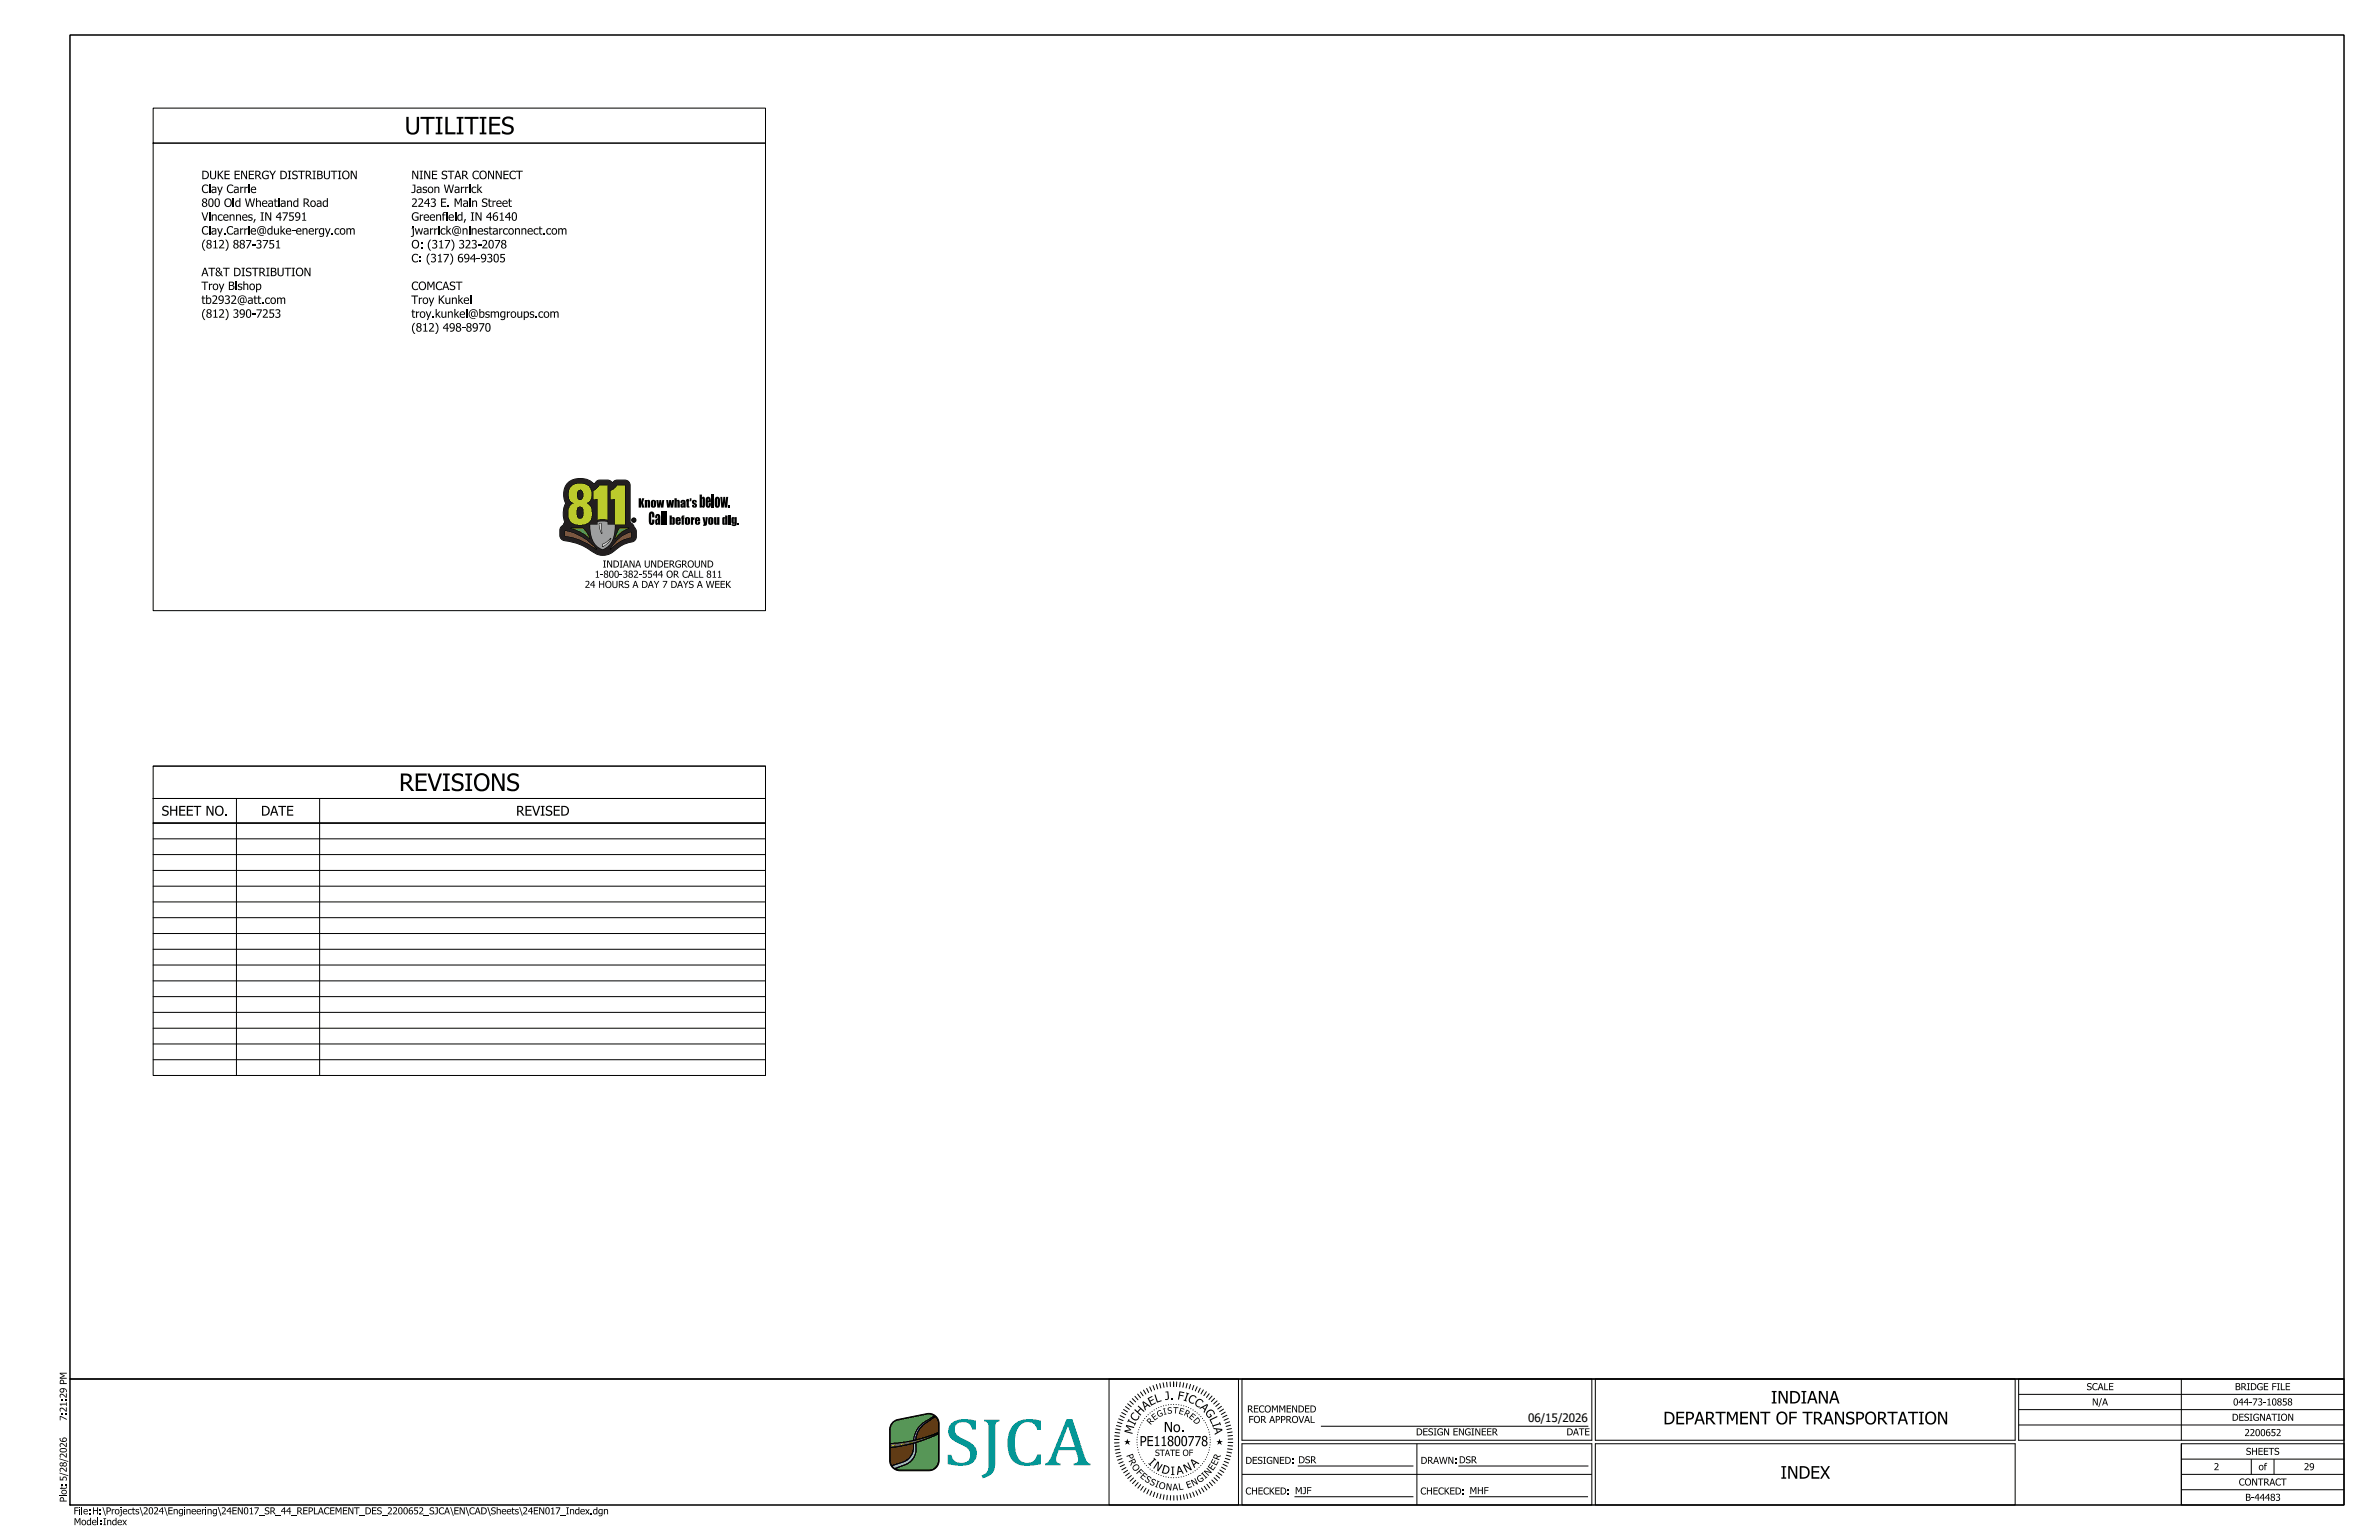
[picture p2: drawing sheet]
<svg xmlns="http://www.w3.org/2000/svg" width="864mm" height="559mm" viewBox="0 0 864 559" stroke-linecap="round" stroke-linejoin="round" font-family="sans-serif">
<defs><g id="words">
<text font-size="16.7" fill="#009695" x="342.6" y="531.7">SJCA</text>
<g font-size="6.3">
<text x="146.9" y="48.7">UTILITIES</text>
<text x="144.9" y="287">REVISIONS</text>
</g>
<g font-size="4.7">
<text x="253.8" y="184.2">below.</text>
<text x="237.1" y="190.4">Call</text>
</g>
<g font-size="4.6">
<text x="642.9" y="509.3">INDIANA</text>
<text x="603.8" y="516.8">DEPARTMENT OF TRANSPORTATION</text>
<text x="646.3" y="536.6">INDEX</text>
</g>
<text font-size="4.2" x="554.7" y="516.1">06/15/2026</text>
<g font-size="3.7">
<text x="422.5" y="519.6">No.</text>
<text x="413.7" y="524.7">PE11800778</text>
</g>
<g font-size="3.6">
<text x="58.7" y="296">SHEET NO.</text>
<text x="94.7" y="296">DATE</text>
<text x="187.4" y="296">REVISED</text>
</g>
<g font-size="3.4">
<text x="231.7" y="184.2">Know what's</text>
<text x="242.9" y="190.4">before you dig.</text>
</g>
<g font-size="3">
<text x="73.1" y="65">DUKE ENERGY DISTRIBUTION</text>
<text x="149.3" y="65">NINE STAR CONNECT</text>
<text x="73.1" y="70">Clay Carrie</text>
<text x="149.3" y="70">Jason Warrick</text>
<text x="73.1" y="75.1">800 Old Wheatland Road</text>
<text x="149.3" y="75.1">2243 E. Main Street</text>
<text x="73.1" y="80.1">Vincennes, IN 47591</text>
<text x="149.3" y="80.1">Greenfield, IN 46140</text>
<text x="73.1" y="85.1">Clay.Carrie@duke-energy.com</text>
<text x="149.3" y="85.1">jwarrick@ninestarconnect.com</text>
<text x="73.1" y="90.2">(812) 887-3751</text>
<text x="149.3" y="95.2">C: (317) 694-9305</text>
<text x="149.3" y="90.2">O: (317) 323-2078</text>
<text x="73.1" y="100.2">AT&amp;T DISTRIBUTION</text>
<text x="73.1" y="105.2">Troy Bishop</text>
<text x="149.3" y="105.2">COMCAST</text>
<text x="73.1" y="110.3">tb2932@att.com</text>
<text x="149.3" y="110.3">Troy Kunkel</text>
<text x="73.1" y="115.3">(812) 390-7253</text>
<text x="149.3" y="115.3">troy.kunkel@bsmgroups.com</text>
<text x="149.3" y="120.3">(812) 498-8970</text>
<text x="419.7" y="509.1" transform="rotate(-18 419.7 509.1)">L</text>
<text x="423" y="508" transform="rotate(-6 423 508)">J</text>
<text x="424.7" y="507.8" transform="rotate(1 424.7 507.8)">.</text>
<text x="427.3" y="507.8" transform="rotate(11 427.3 507.8)">F</text>
<text x="429.4" y="508.1" transform="rotate(19 429.4 508.1)">I</text>
<text x="431" y="508.5" transform="rotate(25 431 508.5)">C</text>
<text x="433.3" y="509.5" transform="rotate(35 433.3 509.5)">C</text>
<text x="413.8" y="513.9" transform="rotate(-48 413.8 513.9)">H</text>
<text x="415.7" y="511.8" transform="rotate(-37 415.7 511.8)">A</text>
<text x="417.7" y="510.2" transform="rotate(-27 417.7 510.2)">E</text>
<text x="435.4" y="510.9" transform="rotate(44 435.4 510.9)">A</text>
<text x="437.2" y="512.6" transform="rotate(54 437.2 512.6)">G</text>
<text x="438.9" y="514.9" transform="rotate(64 438.9 514.9)">L</text>
<text x="411" y="520.6" transform="rotate(-75 411 520.6)">M</text>
<text x="411.8" y="517.5" transform="rotate(-63 411.8 517.5)">I</text>
<text x="412.5" y="516.1" transform="rotate(-57 412.5 516.1)">C</text>
<text x="439.9" y="516.7" transform="rotate(72 439.9 516.7)">I</text>
<text x="440.5" y="518.2" transform="rotate(78 440.5 518.2)">A</text>
<text x="416.7" y="531" transform="rotate(44 416.7 531)">I</text>
<text x="418.4" y="532.6" transform="rotate(33 418.4 532.6)">N</text>
<text x="433.6" y="532.7" transform="rotate(-43 433.6 532.7)">A</text>
<text x="421.4" y="534.4" transform="rotate(16 421.4 534.4)">D</text>
<text x="424.9" y="535.2">I</text>
<text x="427.3" y="535.2" transform="rotate(-11 427.3 535.2)">A</text>
<text x="430.5" y="534.5" transform="rotate(-26 430.5 534.5)">N</text>
</g>
<g font-size="2.6">
<text x="215.9" y="209.6">1-800-382-5544 OR CALL 811</text>
<text x="218.8" y="205.9">INDIANA UNDERGROUND</text>
<text x="212.3" y="213.3">24 HOURS A DAY 7 DAYS A WEEK</text>
</g>
<g font-size="2.5">
<text x="757.5" y="504.4">SCALE</text>
<text x="759.4" y="510">N/A</text>
<text x="810.6" y="510">044-73-10858</text>
<text x="811.3" y="504.4">BRIDGE FILE</text>
<text x="24.2" y="515.6" transform="rotate(-90 24.2 515.6)">7:21:29 PM</text>
<text x="452.7" y="512.5">RECOMMENDED</text>
<text x="810.2" y="515.5">DESIGNATION</text>
<text x="453.2" y="516.3">FOR APPROVAL</text>
<text x="514" y="520.8">DESIGN ENGINEER</text>
<text x="568.7" y="520.8">DATE</text>
<text x="814.8" y="521.1">2200652</text>
<text x="815.3" y="527.9">SHEETS</text>
<text x="452.1" y="531.2">DESIGNED:DSR</text>
<text x="515.7" y="531.2">DRAWN:DSR</text>
<text x="803.7" y="533.5">2</text>
<text x="819.9" y="533.5">of</text>
<text x="836.4" y="533.5">29</text>
<text x="812.7" y="539">CONTRACT</text>
<text x="24.2" y="545.1" transform="rotate(-90 24.2 545.1)">Plot:5/28/2026</text>
<text x="452.1" y="542.3">CHECKED: MJF</text>
<text x="515.6" y="542.3">CHECKED: MHF</text>
<text x="815" y="544.6">B-44483</text>
<text x="26.7" y="549.5">File:H:\Projects\2024\Engineering\24EN017_SR_44_REPLACEMENT_DES_2200652_SJCA\EN\CAD\Sheets\24EN017_Index.dgn</text>
<text x="26.8" y="553.4">Model:</text>
<text x="37.4" y="553.4">Index</text>
</g>
<g font-size="2.4">
<text x="408.8" y="528.1" transform="rotate(70 408.8 528.1)">P</text>
<text x="409.6" y="530.1" transform="rotate(63 409.6 530.1)">R</text>
<text x="410.7" y="532.2" transform="rotate(56 410.7 532.2)">O</text>
<text x="440.3" y="533.8" transform="rotate(-56 440.3 533.8)">E</text>
<text x="441.5" y="532" transform="rotate(-62 441.5 532)">E</text>
<text x="442.5" y="530.1" transform="rotate(-69 442.5 530.1)">R</text>
<text x="412.3" y="534.5" transform="rotate(47 412.3 534.5)">F</text>
<text x="413.7" y="535.9" transform="rotate(41 413.7 535.9)">E</text>
<text x="415.3" y="537.3" transform="rotate(34 415.3 537.3)">S</text>
<text x="417.1" y="538.5" transform="rotate(27 417.1 538.5)">S</text>
<text x="420.4" y="540" transform="rotate(15 420.4 540)">O</text>
<text x="433.1" y="539.4" transform="rotate(-26 433.1 539.4)">N</text>
<text x="435.4" y="538.2" transform="rotate(-34 435.4 538.2)">G</text>
<text x="437.5" y="536.7" transform="rotate(-43 437.5 536.7)">I</text>
<text x="438.6" y="535.7" transform="rotate(-47 438.6 535.7)">N</text>
<text x="423.1" y="540.6" transform="rotate(6 423.1 540.6)">N</text>
<text x="425.7" y="540.9" transform="rotate(-2 425.7 540.9)">A</text>
<text x="431.1" y="540.1" transform="rotate(-19 431.1 540.1)">E</text>
</g>
<g font-size="2.3">
<text x="419" y="515.6" transform="rotate(-37 419 515.6)">E</text>
<text x="420.5" y="514.4" transform="rotate(-26 420.5 514.4)">G</text>
<text x="422.5" y="513.4" transform="rotate(-13 422.5 513.4)">I</text>
<text x="423.9" y="513" transform="rotate(-5 423.9 513)">S</text>
<text x="425.8" y="512.8" transform="rotate(6 425.8 512.8)">T</text>
<text x="427.7" y="512.9" transform="rotate(17 427.7 512.9)">E</text>
<text x="429.6" y="513.4" transform="rotate(28 429.6 513.4)">R</text>
<text x="431.4" y="514.3" transform="rotate(39 431.4 514.3)">E</text>
<text x="432.9" y="515.5" transform="rotate(50 432.9 515.5)">D</text>
<text x="417.7" y="517.2" transform="rotate(-48 417.7 517.2)">R</text>
<text x="419.3" y="528.3">STATE OF</text>
</g>
</g></defs>
<g fill="none" stroke="#000" stroke-width=".36">
<path d="M25.4 12.7h825.5v533.4h-825.5zM25.4 12.7h825.5v487.7h-825.5zM25.4 500.4h825.5M25.4 500.4h825.5v45.7h-825.5zM324.2 515.9l1.7-.8 10.5-2.2a3.8 3.8 0 0 1 4.5 3.7v13.3a3.7 3.7 0 0 1-3.7 3.8h-10.5a3.7 3.7 0 0 1-3.8-3.8l.1-11.8 .4-1.2zM324.3 516.4l1.7-.9 10.5-2.1a3.3 3.3 0 0 1 4 3.2v13.3a3.3 3.3 0 0 1-3.3 3.4h-10.5a3.3 3.3 0 0 1-3.3-3.4v-11.2l.2-1.3zM338.8 513.7a16.5 16.5 0 0 0-5.3 3.8l-1.4 2.3-.7 2.7M339.5 514.2l-3.5 2.5a7.5 7.5 0 0 0-3.3 5.5M340.5 519.6a52.1 52.1 0 0 1-17.1 4M402.6 500.4h47v45.7h-47zM450.8 500.4h127v22.2h-127zM479.5 517.5h97.1"/>
<path d="M579.1 500.4h152.4v22.2h-152.4zM732.8 511.5h118.1M732.8 506h118.1M732.8 517.1h118.1M732.8 500.4h118.1v22.2h-118.1zM791.8 500.4v22.2M323.4 524a52.1 52.1 0 0 0 17.1-3.9 52.9 52.9 0 0 1-17.1 4.9M323.6 524.4l1.7-.2-1.2 .3-.5 .1zM326.9 524l1.6-.1zM330 523.5l1.4-.2zM331.4 523.9a5.6 5.6 0 0 1-3.7 6.4l-3.9 1.3M331.8 523.8a6.1 6.1 0 0 1-4 6.9l-3.8 1.3"/>
<path d="M332.2 522.3a8.2 8.2 0 0 1 3.5-6l3.5-2.3a16.8 16.8 0 0 0-5.4 3.7l-1.3 2.2-.7 2.5M332.2 523.7l.1 2a5.8 5.8 0 0 1-3.7 5.5l-3.8 1.5M332.7 523.6v2.1a6.2 6.2 0 0 1-3.9 5.9l-3.5 1.4M332.7 522.9l1.3-.3zM335.2 522.1l1.2-.3zM337.4 521.4l1.1-.4zM340.5 520.6a52.8 52.8 0 0 1-17.1 4.9M450.8 523.9h127v22.2h-127zM450.8 535h127M471.1 532h42M514.3 523.9v22.2M529.4 532h47.2"/>
<path d="M579.1 523.9h152.4v22.2h-152.4zM791.8 523.9h59.1v22.2h-59.1zM791.8 523.9v22.2M791.8 535h59.1M791.8 529.4h59.1M817.2 529.4v5.6M825.5 529.4v5.6M469.9 543.1h43.2M533.3 543.1h43.2M791.8 540.6h59.1"/>
</g>
<path d="M332.7 523.6l7.8-3v9.3a3.3 3.3 0 0 1-3.3 3.4h-10.5l-1.4-.3 3.5-1.4a6.2 6.2 0 0 0 3.9-5.9z" fill-rule="evenodd" fill="#4ca04b"/>
<g fill="#703900">
<path d="M323.4 525.5l8-1.6a5.6 5.6 0 0 1-3.7 6.4l-3.9 1.3-.4-1.4z" fill-rule="evenodd"/>
<path d="M334.8 517.7l4.7-3.5 .9 1.8 .1 3.6-7.8 2.6a7.6 7.6 0 0 1 2.1-4.5z" fill-rule="evenodd"/>
</g>
<path d="M323.4 524v1a53.2 53.2 0 0 0 17.1-4.9l-4.1 1.5-4.3 1.2zM326.9 524l1.6-.1zM332.7 522.9l1.3-.3zM335.2 522.1l1.2-.3zM337.4 521.4l1.1-.4zM330 523.5l1.4-.2zM323.6 524.4l1.7-.2-1.1 .3-.6 .1z" fill-rule="evenodd" fill="#696969"/>
<g fill="#807fff">
<path d="M331.8 523.8l.4-.1-.1 3.7a5.9 5.9 0 0 1-3.5 3.8l-3.8 1.5-.8-.7 3.8-1.3a5.9 5.9 0 0 0 4-5.6z" fill-rule="evenodd"/>
<path d="M334.3 517.3l4.9-3.3-3.5 2.3a8.2 8.2 0 0 0-3.5 6l-.4 .1 .6-2.2 .7-1.4z" fill-rule="evenodd"/>
</g>
<g fill="#feff00">
<path d="M323.6 524.4l1.7-.2-1.1 .3-.6 .1z" fill-rule="evenodd"/>
<path d="M326.9 524l1.6-.1z" fill-rule="evenodd"/>
<path d="M330 523.5l1.4-.2z" fill-rule="evenodd"/>
<path d="M332.7 522.9l1.3-.3z" fill-rule="evenodd"/>
<path d="M335.2 522.1l1.2-.3z" fill-rule="evenodd"/>
<path d="M337.4 521.4l1.1-.4z" fill-rule="evenodd"/>
</g>
<g fill="#000">
<path d="M324 516.1l-.7 1.1-.4 1.2v11.5a3.7 3.7 0 0 0 3.8 3.8h10.5a3.7 3.7 0 0 0 3.7-3.8v-13.3a3.7 3.7 0 0 0-4.5-3.7l-10.8 2.2zM324.3 516.4l1.5-.9 10.7-2.1a3.3 3.3 0 0 1 4 3.2v13.3a3.3 3.3 0 0 1-3.3 3.4h-10.5a3.3 3.3 0 0 1-3.3-3.4v-11.6z" fill-rule="evenodd"/>
<path d="M334 517l4.8-3.3 .4 .3-3.4 2.1a8.6 8.6 0 0 0-4 6.3l-.4 .1 .6-2.4 .7-1.5z" fill-rule="evenodd"/>
<path d="M323.4 523.6a52.3 52.3 0 0 0 17.1-4v.5l-1.7 .7-6.7 2-6.9 1.1-1.8 .1z" fill-rule="evenodd"/>
<path d="M331.4 523.9l.4-.1v1.3a5.9 5.9 0 0 1-4 5.6l-3.8 1.3-.2-.4 4.3-1.4a5.6 5.6 0 0 0 3.3-6.3z" fill-rule="evenodd"/>
<path d="M332.2 523.7l.5-.1v2.1a6.1 6.1 0 0 1-3.9 5.9l-3.5 1.4-.5-.3 3.8-1.5a5.8 5.8 0 0 0 3.7-5.5z" fill-rule="evenodd"/>
<path d="M334.4 517.5l4.8-3.5 .3 .2-3.8 2.7-1.5 1.5a7.7 7.7 0 0 0-1.5 3.8l-.5 .1a8.1 8.1 0 0 1 2.2-4.8z" fill-rule="evenodd"/>
<path d="M323.4 525l8.1-1.5 4.9-1.6 4.1-1.8v.5a53.1 53.1 0 0 1-17.1 4.9z" fill-rule="evenodd"/>
</g>
<path d="M324.4 516.3l1.6-.8 10.5-2.1 1-.1 1.3 .4-3.2 2a8.8 8.8 0 0 0-4.2 6.8l-8 1.1v-5.3l.4-1.3z" fill-rule="evenodd" fill="#4ca04b"/>
<g fill="none" stroke="#000" stroke-width=".36">
<path d="M55.6 39.2h222.3v12.7h-222.3zM55.6 51.9h222.3v169.7h-222.3zM206.2 175.2a7.1 7.1 0 0 1 9.4 .5 2.93 2.93 0 0 1 3.5-1.5 2.75 2.75 0 0 1 3.2 1.1 2.67 2.67 0 0 1 3.1-1.1 2.47 2.47 0 0 1 3.3 1.9v13.6l1 .5 .4 .8a4.5 4.5 0 0 1 .1 5.3 15.2 15.2 0 0 0-8 4.2 6.4 6.4 0 0 1-8-.9 20.4 20.4 0 0 0-9.7-3.5 3.6 3.6 0 0 1-1.2-4.2l1.8-2.4-.6-1.9a8.3 8.3 0 0 1 .9-5 6.7 6.7 0 0 1 .8-7.4zM55.6 278h222.3v11.7h-222.3zM55.6 278h222.3M55.6 298.7h222.3v91.5h-222.3zM55.6 289.7h222.3v9h-222.3zM55.6 298.7h222.3M85.8 289.7v100.5M116 289.7v100.5M55.6 304.4h222.3M55.6 310.1h222.3"/>
<path d="M55.6 315.8h222.3M55.6 321.6h222.3M55.6 327.3h222.3M55.6 333h222.3M55.6 338.7h222.3M55.6 344.5h222.3M55.6 350.2h222.3M55.6 355.9h222.3M55.6 361.6h222.3M55.6 367.3h222.3M55.6 373.1h222.3M55.6 378.8h222.3"/>
<path d="M55.6 384.5h222.3"/>
</g>
<path d="M206.2 175.2a7.3 7.3 0 0 1 9.5 .4l1.1-1.1 .9-.3 3.3 .1 .8 .3 .5 .7 1.2-1 3.3-.1a1.87 1.87 0 0 1 1.9 1.9v13.6a1.86 1.86 0 0 1 1.5 1.6l.5 .5a4 4 0 0 1 .3 3l-.2 .8-.6 .7a16 16 0 0 0-8.2 4.3 6.5 6.5 0 0 1-8.1-1.2 20.3 20.3 0 0 0-9.4-3.3l-.8-.6a3.5 3.5 0 0 1-.5-3.1l.3-.9 1-.9 .6-1.1-.6-1.9a8.3 8.3 0 0 1 .9-5 6.7 6.7 0 0 1 .8-7.4z" fill-rule="evenodd" fill="#231f20"/>
<path d="M215.4 178.2l1.2-.8a2.68 2.68 0 0 1 3.2-1.3h.8v12.5l-1.9-.2-1.8 .2v-7.6l-1.5 .2z" fill="none" stroke="#000" stroke-width=".36"/>
<path d="M215.4 178.2l1.5-1 .8-1.1h2.9v12.5l-1.9-.2-1.8 .2v-7.6l-1.5 .2z" fill-rule="evenodd" fill="#bccb2a"/>
<path d="M207.3 176.7a4.7 4.7 0 0 1 7.1 .8 4.4 4.4 0 0 1-.9 4.8l-.7 .3a4.5 4.5 0 0 1 .1 7.4 5 5 0 0 1-6.2-1.3 5.3 5.3 0 0 1 1-5.8l.6-.3a3.2 3.2 0 0 1-1.8-4.1zM209.9 178a1.28 1.28 0 0 1 1.5 0 1.28 1.28 0 0 1 .4 1.6 1.32 1.32 0 0 1-.4 1.5 1.32 1.32 0 0 1-1.5 .1 2.99 2.99 0 0 1 0-3.2zM209.7 184.2a1.25 1.25 0 0 1 1.5-.3 1.25 1.25 0 0 1 .6 1.4v.5a1.67 1.67 0 0 1-1.8 2.3l-.5-.5-.2-1z" fill="none" stroke="#000" stroke-width=".36"/>
<path d="M207.3 176.7a3.9 3.9 0 0 0 .7 5.7l.3 .2a4.6 4.6 0 0 0-1.6 6.1 4.9 4.9 0 0 0 7.7 0 4.6 4.6 0 0 0-1.6-6.1 3.6 3.6 0 0 0 1.7-4.7 3.8 3.8 0 0 0-4.8-2.4l-1.4 .4zM209.7 184.2a1.25 1.25 0 0 1 1.5-.3 1.25 1.25 0 0 1 .6 1.4 2.73 2.73 0 0 1-.8 2.9 1.56 1.56 0 0 1-1.7-2zM209.9 178a1.29 1.29 0 0 1 1.5 .1 1.29 1.29 0 0 1 .4 1.5 1.31 1.31 0 0 1-.4 1.5 1.31 1.31 0 0 1-1.5 .1 2.99 2.99 0 0 1 0-3.2z" fill-rule="evenodd" fill="#bccb2a"/>
<path d="M221.7 178.2l1.2-.8a2.61 2.61 0 0 1 3.2-1.3h.8v14.3h-3.7v-9.4l-1.5 .2z" fill="none" stroke="#000" stroke-width=".36"/>
<path d="M221.7 178.2l1.5-1 .8-1.1h2.9v14.3h-3.7v-9.4l-1.5 .2z" fill-rule="evenodd" fill="#bccb2a"/>
<path d="M225 191.7h3.3a9.3 9.3 0 0 0-5 3.8l.8-2.4z" fill="none" stroke="#000" stroke-width=".36"/>
<path d="M225 191.7h3.3a9.3 9.3 0 0 0-5 3.8l.8-2.4z" fill-rule="evenodd" fill="#509036"/>
<path d="M207.2 191.7h2.7a2.19 2.19 0 0 1 2.9 1.4l1.3 2.4a13.4 13.4 0 0 0-6.9-3.8z" fill="none" stroke="#000" stroke-width=".36"/>
<path d="M207.2 191.7h4.4l1.2 1.4 1.3 2.4a13.4 13.4 0 0 0-6.9-3.8z" fill-rule="evenodd" fill="#509036"/>
<path d="M224.2 196l2.5-1.9 2.4-1v1.9a12.7 12.7 0 0 0-7.5 4.3z" fill="none" stroke="#000" stroke-width=".36"/>
<path d="M223.9 196.3a10.8 10.8 0 0 1 5.2-3.2v1.9l-1 .2a12.7 12.7 0 0 0-6.5 4.1z" fill-rule="evenodd" fill="#7c5941"/>
<path d="M205.1 192.7a20 20 0 0 1 11.4 6.6 22.7 22.7 0 0 0-11.4-4.8z" fill="none" stroke="#000" stroke-width=".36"/>
<path d="M205.1 192.7a19.9 19.9 0 0 1 11.4 6.6 22.7 22.7 0 0 0-11.4-4.8z" fill-rule="evenodd" fill="#7c5941"/>
<path d="M214.2 190.4h2.7v-.7a1.53 1.53 0 0 1 1.8-.5 1.53 1.53 0 0 1 1.9 .5v.7h2.6a9 9 0 0 1-3.6 8.5l-.9 .4a7.8 7.8 0 0 1-4.4-7.9z" fill="none" stroke="#000" stroke-width=".36"/>
<path d="M214.2 190.4h2.7v-1l1.8-.2 1.9 .2v1h2.6a9 9 0 0 1-3.6 8.5l-.9 .4a7.8 7.8 0 0 1-4.4-7.9z" fill-rule="evenodd" fill="#9d9fa1"/>
<path d="M217.6 190l.6-.1 .3 3.6-.7-1.5z" fill="none" stroke="#000" stroke-width=".36"/>
<path d="M217.6 190l.6-.1 .3 3.6-.7-1.5z" fill-rule="evenodd" fill="#d1d2d4"/>
<path d="M218.8 197.5l1.7-.9 1.2-1.3-.8 1.4-2.1 1.6z" fill="none" stroke="#000" stroke-width=".36"/>
<path d="M218.8 197.5l1.7-.9 1.2-1.3a6.1 6.1 0 0 1-2.9 3z" fill-rule="evenodd" fill="#d1d2d4"/>
<g fill="none" stroke="#000" stroke-width=".36">
<path d="M229.7 188.3l.7 .1-.1 .4 .2 .4-.5-.4v.4h-.3zM230 188.5l.2 .2z"/>
<circle cx="230.1" cy="188.7" r=".64"/>
<circle cx="230.1" cy="188.7" r=".79"/>
</g>
<g fill="#231f20">
<path d="M229.7 188.3l.7 .1-.1 .4 .2 .4-.4-.4-.4 .4zM230 188.5l.2 .2z" fill-rule="evenodd"/>
<path d="M229.3 188.7a.8 .8 0 0 1 1.6 0 .8 .8 0 0 1-1.6 0zM229.4 188.7a.65 .65 0 0 0 1.3 0 .65 .65 0 0 0-1.3 0z" fill-rule="evenodd"/>
</g>
<g fill="#000">
<path d="M85.8 72.9a1.13 1.13 0 0 0-.5 1.5 1.13 1.13 0 0 0 1.5 .5l.5 .2v-3.2h-.4v1zM85.9 73.3l1-.1v1.3a.75 .75 0 0 1-1.1 0 .75 .75 0 0 1 0-1z" fill-rule="evenodd"/>
<path d="M92.9 71.9h.4v1.1a.78 .78 0 0 1 .9-.3 .78 .78 0 0 1 .5 .9v1.5h-.4v-1.9l-.4-.1-.6 .2v1.8h-.4z" fill-rule="evenodd"/>
<path d="M106.7 73a1.14 1.14 0 0 0-.3 1.4 1.14 1.14 0 0 0 1.3 .6l.2-.2v.3h.4v-3.2h-.4v1l-.5-.2zM107 73.3l.9-.1v1.3a.74 .74 0 0 1-1.1 0 .74 .74 0 0 1 .1-1z" fill-rule="evenodd"/>
<path d="M117.5 72.9a1.13 1.13 0 0 0-.4 1.5 1.13 1.13 0 0 0 1.5 .5l.4 .2v-3.2h-.4v1zM117.7 73.3l.9-.1v1.3a.75 .75 0 0 1-1 0 .75 .75 0 0 1 0-1z" fill-rule="evenodd"/>
<path d="M124.7 62.2a1.54 1.54 0 0 0-.4 2.2 1.54 1.54 0 0 0 2.2 .3 1.55 1.55 0 0 0 .2-2.1 1.55 1.55 0 0 0-2-.4zM124.8 62.5a1.07 1.07 0 0 1 1.5 .1 1.07 1.07 0 0 1 .1 1.4 1 1 0 0 1-1.4 .6 1 1 0 0 1-.4-1.5z" fill-rule="evenodd"/>
<path d="M160.9 77.1a.51 .51 0 0 1 .5-.2 .51 .51 0 0 1 .5 .4h-.1a.49 .49 0 0 0-.6 0 .49 .49 0 0 0-.1 .5h.6v.3h-.6v2h-.4v-2h-.3v-.3h.3z" fill-rule="evenodd"/>
<path d="M173.2 66.9h.4v1.8l.9-1h.5l-.9 1 1.1 1.3h-.6l-.8-1.1-.2 1.1h-.4z" fill-rule="evenodd"/>
<path d="M174.5 62.2a1.57 1.57 0 0 0-.4 2.1 1.57 1.57 0 0 0 2.1 .5 1.57 1.57 0 0 0 .4-2.1 1.57 1.57 0 0 0-2.1-.5zM174.8 62.4a1.14 1.14 0 0 1 1.5 1.1 1.14 1.14 0 0 1-1.4 1.1l-.5-1.1z" fill-rule="evenodd"/>
<path d="M74.1 87h.5a2.74 2.74 0 0 0 0 4 1.7 1.7 0 0 1-1.2-1.7l.1-1.2z" fill-rule="evenodd"/>
<path d="M81.7 87h.5a3.1 3.1 0 0 1 0 4h-.5a2.73 2.73 0 0 0 0-4z" fill-rule="evenodd"/>
<path d="M97.4 82.9a1.13 1.13 0 0 0-.4 1.6 1.13 1.13 0 0 0 1.4 .5l.5 .1v-3.1h-.4v.9zM97.7 83.2l.8 .1v1.3a.74 .74 0 0 1-1 0 .74 .74 0 0 1 0-1.1z" fill-rule="evenodd"/>
<path d="M101.8 82h.4v1.8l.9-1h.5l-.9 1 1 1.3h-.5l-.9-1.1-.1 1.1h-.4z" fill-rule="evenodd"/>
<path d="M155.6 92h.5a2.73 2.73 0 0 0 0 4h-.5a3.1 3.1 0 0 1 0-4z" fill-rule="evenodd"/>
<path d="M156.1 87h.4a2.8 2.8 0 0 0 0 4 1.7 1.7 0 0 1-1.2-1.7l.1-1.2z" fill-rule="evenodd"/>
<path d="M162 82h.4v1.8l.9-1h.5l-1 1 1.1 1.3h-.5l-.8-1.1-.2 1.1h-.4z" fill-rule="evenodd"/>
<path d="M163.3 92a1.7 1.7 0 0 1 1.2 1.7l-.3 1.6-.5 .7h-.4a2.74 2.74 0 0 0 0-4z" fill-rule="evenodd"/>
<path d="M163.7 87h.5a2.99 2.99 0 0 1 0 4h-.5a2.81 2.81 0 0 0 0-4z" fill-rule="evenodd"/>
<path d="M166.4 77.9a1.15 1.15 0 0 0-.4 1.4 1.15 1.15 0 0 0 1.3 .7l.6 .1v-3.2h-.4v1zM166.5 78.3l1-.1v1.4a.75 .75 0 0 1-1.1 0 .75 .75 0 0 1 0-1.1z" fill-rule="evenodd"/>
<path d="M74.1 112.1h.5a2.74 2.74 0 0 0 0 4 1.7 1.7 0 0 1-1.2-1.7l.1-1.1z" fill-rule="evenodd"/>
<path d="M74.8 107.1v3.2l.4-.1a1.13 1.13 0 0 0 1.5-.9 1.13 1.13 0 0 0-1.2-1.3l-.3 .2v-1.1zM75.2 108.5a.7 .7 0 0 1 1-.1 .7 .7 0 0 1 .1 1 .67 .67 0 0 1-1.1 .5z" fill-rule="evenodd"/>
<path d="M81.7 112.1h.5a3.1 3.1 0 0 1 0 4h-.5a2.73 2.73 0 0 0 0-4z" fill-rule="evenodd"/>
<path d="M88.3 102.1h.4v1.1a.78 .78 0 0 1 1-.3 .78 .78 0 0 1 .4 .9v1.4h-.4v-1.6l-.4-.3-.6 .2v1.7h-.4z" fill-rule="evenodd"/>
<path d="M157.9 117.2h.5a3.1 3.1 0 0 1 0 4h-.5a2.74 2.74 0 0 0 0-4z" fill-rule="evenodd"/>
<path d="M158.2 112.1h.3v1.9l1-1h.4l-.9 1 1.1 1.3h-.5l-.9-1.1-.2 1.1h-.3z" fill-rule="evenodd"/>
<path d="M164.9 112.1h.4v1.9l.9-1h.5l-1 1 1.1 1.3h-.5l-.8-1.1-.2 1.1h-.4z" fill-rule="evenodd"/>
<path d="M166.4 107.1h.4v1.8l.9-.9h.4l-.9 .9 1.1 1.4h-.5l-.9-1.2-.1 1.2h-.4z" fill-rule="evenodd"/>
<path d="M174 112.1v3.2l.4-.1a1.12 1.12 0 0 0 1.5-.9 1.12 1.12 0 0 0-1.2-1.3l-.3 .2v-1.1zM174.4 113.6a.75 .75 0 0 1 1.1-.1 .75 .75 0 0 1-.1 1.1l-.4 .4-.6-.1z" fill-rule="evenodd"/>
<path d="M150.3 117.2h.5a2.73 2.73 0 0 0 0 4h-.5a2.99 2.99 0 0 1 0-4z" fill-rule="evenodd"/>
<path d="M151.4 117.4a.78 .78 0 0 0 .2 1.3 .91 .91 0 0 0-.2 1.4 .91 .91 0 0 0 1.4 0 .91 .91 0 0 0-.3-1.4 .87 .87 0 0 0 .3-1.3 .87 .87 0 0 0-1.4 0zM151.6 118a.52 .52 0 0 1 1 0 .52 .52 0 0 1-1 0zM151.4 119.4a.65 .65 0 0 1 1.3 0 .65 .65 0 0 1-1.3 0z" fill-rule="evenodd"/>
<path d="M165.8 117.4a.78 .78 0 0 0 .1 1.3 .91 .91 0 0 0-.2 1.4 .91 .91 0 0 0 1.4 0 .91 .91 0 0 0-.2-1.4l.1-.1a.87 .87 0 0 0 .1-1.3 .87 .87 0 0 0-1.3 .1zM165.9 118a.51 .51 0 0 1 1 0 .51 .51 0 0 1-1 0zM165.7 119.4a.65 .65 0 0 1 1.3 0 .65 .65 0 0 1-1.3 0z" fill-rule="evenodd"/>
<path d="M169.6 117.4a.78 .78 0 0 0 .2 1.3 .92 .92 0 0 0-.3 1.4 .92 .92 0 0 0 1.4 0 .92 .92 0 0 0-.2-1.4l.1-.1a.87 .87 0 0 0 .1-1.3 .87 .87 0 0 0-1.3 .1zM169.7 118a.51 .51 0 0 1 1 0 .51 .51 0 0 1-1 0zM169.6 119.4a.63 .63 0 0 1 1.2 0 .63 .63 0 0 1-1.2 0z" fill-rule="evenodd"/>
<path d="M235.8 186a1.12 1.12 0 0 1 1.5-.2 1.12 1.12 0 0 1 .3 1.5v.4h-.9v-1.1l-.2-.2v3.3l.2-.2v-1h.9v.5a1.08 1.08 0 0 1-1 1.5 1.08 1.08 0 0 1-1.1-1.4z" fill-rule="evenodd"/>
<path d="M219.5 207.2l-.3 .5 .4 .6a.77 .77 0 0 0-.2 1.1 .77 .77 0 0 0 1.2 0 .77 .77 0 0 0-.2-1.1 .71 .71 0 0 0 .2-1.1 .71 .71 0 0 0-1.1 0zM219.6 207.7a.43 .43 0 0 1 .8 0 .43 .43 0 0 1-.8 0zM219.5 208.9a.51 .51 0 0 1 1 0 .51 .51 0 0 1-1 0z" fill-rule="evenodd"/>
<path d="M228.4 207.2l-.2 .5 .3 .6a.76 .76 0 0 0-.2 1.1 .76 .76 0 0 0 1.2 0 .76 .76 0 0 0-.2-1.1 .71 .71 0 0 0 .2-1.1 .71 .71 0 0 0-1.1 0zM228.5 207.7a.45 .45 0 0 1 .9 0 .45 .45 0 0 1-.9 0zM228.4 208.9a.5 .5 0 0 1 1 0 .5 .5 0 0 1-1 0z" fill-rule="evenodd"/>
<path d="M256.8 207.2l-.2 .5 .4 .6a.77 .77 0 0 0-.2 1.1 .77 .77 0 0 0 1.1 0 .77 .77 0 0 0-.2-1.1 .71 .71 0 0 0 .2-1.1 .71 .71 0 0 0-1.1 0zM256.9 207.7a.45 .45 0 0 1 .9 0 .45 .45 0 0 1-.9 0zM256.8 208.9a.51 .51 0 0 1 1 0 .51 .51 0 0 1-1 0z" fill-rule="evenodd"/>
<path d="M413 519.5l.2 .3h-.2z" fill-rule="evenodd"/>
<path d="M413.9 517l.2-.1 .2 .3z" fill-rule="evenodd"/>
<path d="M414.9 515.4l.2-.1 .1 .3h-.3z" fill-rule="evenodd"/>
<path d="M416.7 513.2h.2v.3h-.2z" fill-rule="evenodd"/>
<path d="M417.4 512.6h.2v.3z" fill-rule="evenodd"/>
<path d="M422.2 510h.3v.2z" fill-rule="evenodd"/>
<path d="M425 509.5h.2v.3h-.2z" fill-rule="evenodd"/>
<path d="M425.9 509.5h.3v.2h-.3z" fill-rule="evenodd"/>
<path d="M426.8 509.5h.3v.3h-.3z" fill-rule="evenodd"/>
<path d="M427.8 509.6h.2v.3z" fill-rule="evenodd"/>
<path d="M432.1 511.1l.4 .1-.3 .1z" fill-rule="evenodd"/>
<path d="M437.5 516.1h.2l-.1 .3h-.2z" fill-rule="evenodd"/>
<path d="M437.9 516.9l.2 .3h-.3z" fill-rule="evenodd"/>
<path d="M438.5 518.7l.3-.1v.3l-.2 .1z" fill-rule="evenodd"/>
<path d="M438.9 519.5l.2 .1-.1 .2-.3-.1z" fill-rule="evenodd"/>
<path d="M762.7 507.3h.3l-1 3.2h-.3z" fill-rule="evenodd"/>
<path d="M21.6 534.4l3.2 .9v.3l-3.2-1z" fill-rule="evenodd"/>
<path d="M21.6 529.2l3.2 1v.3l-3.2-1z" fill-rule="evenodd"/>
<path d="M408.1 522.9h.8l.3-.9 .3 .9h.9l-.7 .5 .4 .9-.9-.6-.7 .6 .3-.9z" fill-rule="evenodd"/>
<path d="M412.8 520.4l.3 .1-.1 .2h-.2z" fill-rule="evenodd"/>
<path d="M413 526h.2l.1 .2-.3 .1z" fill-rule="evenodd"/>
<path d="M413.2 526.9l.3-.1v.3l-.2 .1z" fill-rule="evenodd"/>
<path d="M413.6 527.7l.3 .1-.1 .3z" fill-rule="evenodd"/>
<path d="M413.9 528.7l.4 .1-.3 .1z" fill-rule="evenodd"/>
<path d="M414.4 529.4h.3l-.1 .3h-.2z" fill-rule="evenodd"/>
<path d="M414.9 530.2h.3l-.1 .3z" fill-rule="evenodd"/>
<path d="M415.5 530.9l.2 .1v.2h-.3z" fill-rule="evenodd"/>
<path d="M424.2 521.3a.96 .96 0 0 0 .2 1.5 1.08 1.08 0 0 0-.3 1.6 1.08 1.08 0 0 0 1.6 0 1.08 1.08 0 0 0-.3-1.6 .98 .98 0 0 0 .3-1.5 .98 .98 0 0 0-1.5 0zM424.5 521.5a.62 .62 0 0 1 1 .2 .62 .62 0 0 1-.5 .9l-.1-.1a.63 .63 0 0 1-.4-1zM424.7 522.9a.73 .73 0 0 1 .9 .8 .73 .73 0 0 1-1.1 .5l-.2-.7z" fill-rule="evenodd"/>
<path d="M426.8 536h.3v.3h-.3z" fill-rule="evenodd"/>
<path d="M436.9 530.2l.3 .2-.3 .1z" fill-rule="evenodd"/>
<path d="M436.6 521.3a.97 .97 0 0 0 .2 1.5 1.09 1.09 0 0 0-.4 1.6 1.09 1.09 0 0 0 1.7 0 1.09 1.09 0 0 0-.3-1.6 .98 .98 0 0 0 .3-1.5 .98 .98 0 0 0-1.5 0zM436.9 521.5a.63 .63 0 0 1 1 .3 .63 .63 0 0 1-.7 .8 .63 .63 0 0 1-.4-1zM436.5 523.7a.72 .72 0 0 1 1.4 0 .72 .72 0 0 1-1.4 0z" fill-rule="evenodd"/>
<path d="M437.4 529.4h.2l.1 .3h-.2z" fill-rule="evenodd"/>
<path d="M437.8 528.6h.3v.2l-.2 .1z" fill-rule="evenodd"/>
<path d="M438.2 527.8l.2-.1 .1 .3-.2 .1z" fill-rule="evenodd"/>
<path d="M438.5 526.9l.2-.1 .1 .3z" fill-rule="evenodd"/>
<path d="M438.7 526.1l.4 .1-.2 .1z" fill-rule="evenodd"/>
<path d="M441.6 522.9h.8l.3-.9 .3 .9h.9l-.8 .5 .4 .9-.8-.6-.8 .6 .3-.9z" fill-rule="evenodd"/>
<path d="M822.2 531a.44 .44 0 0 1 .4-.2 .44 .44 0 0 1 .4 .3l-.6 .2-.1 .3h.6v.2h-.5v1.7h-.4l-.2-1.9z" fill-rule="evenodd"/>
<path d="M31.7 551.7a.96 .96 0 0 0-.3 1.2 .96 .96 0 0 0 1.1 .5h.6v-2.6h-.4v.8l-.4-.1zM31.9 551.9h.8v1a.65 .65 0 0 1-.9 0 .65 .65 0 0 1 .1-1z" fill-rule="evenodd"/>
<path d="M37.2 546.8h.3l1 3.3h-.3z" fill-rule="evenodd"/>
<path d="M41 551.7a.96 .96 0 0 0-.3 1.2 .96 .96 0 0 0 1 .5h.6v-2.6h-.3v.8l-.5-.1zM41.2 551.9h.8v1a.65 .65 0 0 1-1 0 .65 .65 0 0 1 .2-1z" fill-rule="evenodd"/>
<path d="M50.7 546.8h.3l1 3.3h-.3z" fill-rule="evenodd"/>
<path d="M59.6 546.8h.3l1 3.3h-.3z" fill-rule="evenodd"/>
<path d="M79.1 546.8h.3l1 3.3h-.4z" fill-rule="evenodd"/>
<path d="M163.4 546.8h.3l1 3.3h-.3z" fill-rule="evenodd"/>
<path d="M169 546.8h.3l1 3.3h-.3z" fill-rule="evenodd"/>
<path d="M176.9 546.8h.3l1 3.3h-.3z" fill-rule="evenodd"/>
<path d="M180.3 546.8h.3v1a.64 .64 0 0 1 .8-.2 .64 .64 0 0 1 .4 .7v1.2h-.3l-.1-1.5-.3-.2-.5 .3v1.4h-.3z" fill-rule="evenodd"/>
<path d="M188.5 546.8h.3l1 3.3h-.3z" fill-rule="evenodd"/>
<path d="M209.1 547.7a.95 .95 0 0 0-.5 1.2 .95 .95 0 0 0 1.2 .5l.5 .1v-2.7h-.3v.9zM209.2 548l.8-.1v1.1a.65 .65 0 0 1-.9 0 .65 .65 0 0 1 .1-1z" fill-rule="evenodd"/>
<path d="M215.5 547.8a.93 .93 0 0 0-.3 1.2 .93 .93 0 0 0 1.1 .4l.6 .1v-2.7h-.4v.9l-.6-.1zM215.7 548l.8-.1v1.1a.65 .65 0 0 1-.9 0 .65 .65 0 0 1 .1-1z" fill-rule="evenodd"/>
<circle cx="413.4" cy="518.8" r=".19"/>
<circle cx="439.1" cy="520.6" r=".19"/>
</g>
<g fill="none" stroke="#000" stroke-width=".36">
<path d="M404.8 519.8l1.7 .2M405 518.5l1.7 .4M405.3 517.3l1.6 .4M405.7 516l1.6 .6M406.1 514.8l1.6 .7M406.6 513.7l1.6 .7M407.2 512.5l1.5 .9M407.9 511.5l1.4 .8M408.6 510.4l1.4 1M409.4 509.4l1.3 1M410.2 508.4l1.2 1.1M411 507.5l1.2 1.2"/>
<path d="M412 506.7l1.1 1.2M413 505.8l1 1.4M414 505.1l1 1.4M415.1 504.4l.8 1.4M416.2 503.8l.8 1.5M417.4 503.2l.6 1.6M418.6 502.8l.5 1.5M419.8 502.4l.5 1.6M421 502l.4 1.7M422.2 501.8l.3 1.6M423.5 501.6l.2 1.6M424.8 501.5l.1 1.6"/>
<path d="M426 501.4v1.7v-1.6M427.2 501.4l-.1 1.7M428.4 501.5l-.2 1.7M429.7 501.8l-.3 1.6M430.9 502l-.3 1.6M432.2 502.3l-.5 1.6M433.4 502.7l-.6 1.6M434.6 503.2l-.7 1.5M435.7 503.7l-.7 1.5M436.8 504.3l-.8 1.5M437.9 505l-.9 1.4M438.9 505.7l-.9 1.4"/>
<path d="M440 506.5l-1.1 1.3M440.9 507.4l-1.2 1.2M441.8 508.3l-1.2 1.1M442.6 509.3l-1.3 1M443.4 510.3l-1.3 1M444.1 511.3l-1.4 .9M444.8 512.4l-1.5 .9M445.4 513.5l-1.5 .8M445.9 514.7l-1.6 .7M446.4 515.9l-1.6 .6M446.7 517.1l-1.6 .5M447 518.4l-1.6 .3"/>
<path d="M447.3 519.6l-1.7 .3M404.6 522.3l1.6 .1M404.6 521l1.7 .2M406.2 523.5l-1.6 .1M406.3 524.7l-1.6 .2M406.5 525.8l-1.7 .3M406.7 527l-1.7 .4M407 528.2l-1.7 .4M407.3 529.3l-1.6 .5M407.7 530.4l-1.6 .6M408.2 531.5l-1.5 .7M408.7 532.5l-1.5 .8"/>
<path d="M409.3 533.5l-1.4 .9M410 534.5l-1.4 1M410.7 535.4l-1.3 1.1M411.5 536.3l-1.3 1.2M412.3 537.1l-1.2 1.2M413.2 537.9l-1.1 1.3M414.1 538.7l-1 1.3M415 539.4l-.9 1.3M416 540l-.8 1.4M436.2 539.9l.8 1.4M437.2 539.3l.9 1.4M438.1 538.6l1 1.3"/>
<path d="M439 537.8l1.1 1.3M439.9 537l1.2 1.2M440.7 536.2l1.2 1.1M441.5 535.3l1.3 1.1M442.2 534.4l1.3 .9M442.8 533.4l1.4 .9M443.4 532.4l1.5 .8M444 531.3l1.5 .8M444.4 530.3l1.6 .6M444.8 529.2l1.6 .5M445.2 528l1.6 .5M445.4 526.9l1.7 .3"/>
<path d="M445.6 525.7l1.7 .3M445.8 524.5l1.7 .2M445.8 523.4h1.7M447.4 520.9l-1.6 .1M447.5 522.1l-1.7 .1M21.6 542.8h2.6M29.8 546.8v2.7M35.5 550.8v2.6M417 540.6l-.7 1.4M418.1 541.1l-.7 1.5M419.2 541.5l-.6 1.6M420.3 541.9l-.5 1.6"/>
<path d="M421.5 542.1l-.4 1.7M422.6 542.4l-.3 1.6M423.7 542.6l-.1 1.6M424.9 542.7l-.1 1.6M426.1 542.7v1.7M427.3 542.7l.1 1.6M428.4 542.6l.2 1.6M429.6 542.4l.3 1.6M430.8 542.1l.4 1.7M431.9 541.8l.5 1.6M433 541.4l.6 1.6M434.1 541l.7 1.5"/>
<path d="M435.1 540.5l.8 1.5"/>
</g>
<path d="M76.1 66.9v3.1M84.8 71.9v3.2M101.3 71.9v3.2M165.4 76.9v3.2M76.1 82v3.1M169.4 112.1v3.2M170.9 107.1v3.2" fill="none" stroke="#000" stroke-width=".39"/>
<use href="#words"/>
</svg>
